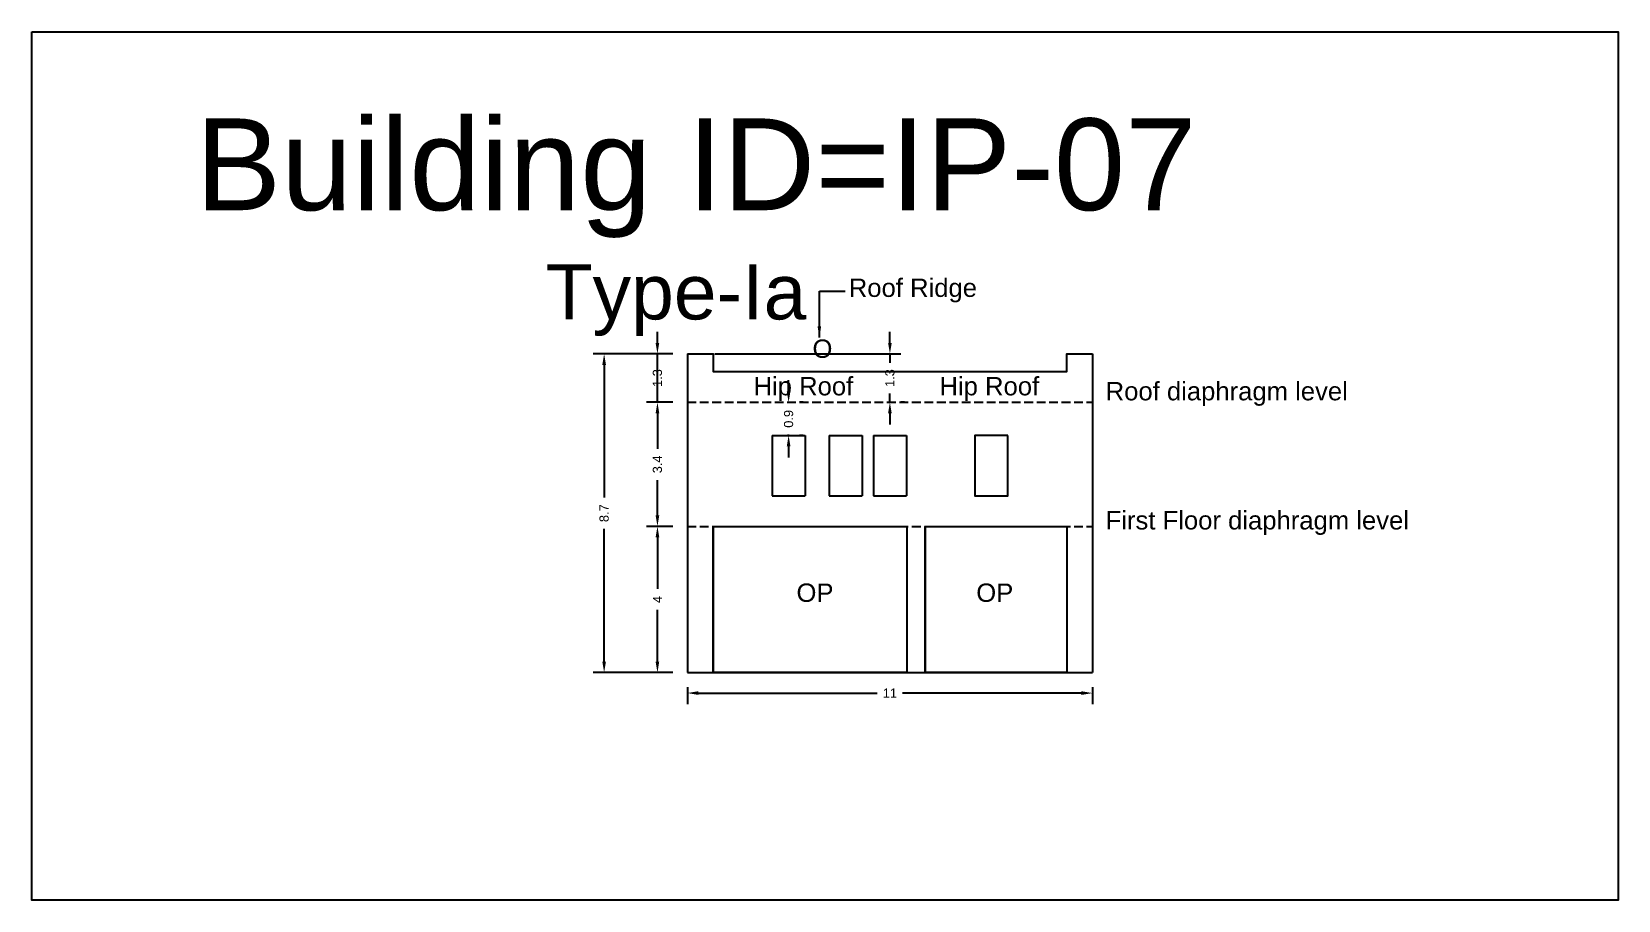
# Model space of a CAD drawing. Header units: metres. Extents: x 3416658 to 3417184, y -6712896 to -6712690.
# Drawn here: x 3417004.9 to 3417048.14, y -6712713.74 to -6712690.08 of the extents above; entities that cross this region are included whole.
import ezdxf

# ---------------------------------------------------------------- set-up
doc = ezdxf.new("R2010")
doc.units = ezdxf.units.M
doc.linetypes.add('ACAD_ISO02W100', pattern=[15, 12, -3])
doc.layers.add('Dotted', color=7, linetype='ACAD_ISO02W100', plot=False)
doc.styles.get("Standard").update_dxf_attribs({"font": 'arial.ttf'})
doc.dimstyles.new('ISO-25', dxfattribs={"dimtxt": 0.25, "dimasz": 0.3, "dimexe": 0.3, "dimexo": 0.4, "dimgap": 0.2, "dimtad": 0, "dimdec": 1, "dimdsep": 46, "dimtxsty": 'Standard', "dimcen": 2.5, "dimadec": 0, "dimazin": 0, "dimtfac": 1, "dimtdec": 1, "dimtmove": 0, "dimatfit": 3, "dimfxl": 1, "dimarcsym": 0})

# ---------------------------------------------------------------- blocks, each defined once
blk = doc.blocks.new('*D45')
at = {"color": 0, "lineweight": -2, "transparency": 16777216}
for p, q in [((3417022.367, -6712703.556), (3417021.652, -6712703.556)), ((3417021.952, -6712703.856), (3417021.952, -6712705.26)), ((3417021.952, -6712707.236), (3417021.952, -6712705.832)), ((3417022.367, -6712707.536), (3417021.652, -6712707.536))]:
    blk.add_line(p, q, dxfattribs=at)
at = {"color": 0, "transparency": 16777216}
for points in [[(3417021.902, -6712703.856), (3417022.002, -6712703.856), (3417021.952, -6712703.556)], [(3417021.902, -6712707.236), (3417022.002, -6712707.236), (3417021.952, -6712707.536)]]:
    blk.add_solid(points, dxfattribs=at)
at = {"layer": 'Defpoints', "color": 0, "transparency": 16777216}
for p in [(3417021.952, -6712703.556), (3417022.767, -6712703.556), (3417022.767, -6712707.536)]:
    blk.add_point(p, dxfattribs=at)
at = {"color": 0, "transparency": 16777216, "insert": (3417021.952, -6712705.546), "char_height": 0.25, "attachment_point": 5, "rotation": 90}
blk.add_mtext('4', dxfattribs=at)
blk = doc.blocks.new('*D46')
at = {"color": 0, "lineweight": -2, "transparency": 16777216}
for p, q in [((3417022.367, -6712700.176), (3417021.652, -6712700.176)), ((3417021.952, -6712700.476), (3417021.952, -6712701.439)), ((3417021.952, -6712703.256), (3417021.952, -6712702.293)), ((3417022.367, -6712703.556), (3417021.652, -6712703.556))]:
    blk.add_line(p, q, dxfattribs=at)
at = {"color": 0, "transparency": 16777216}
for points in [[(3417021.902, -6712700.476), (3417022.002, -6712700.476), (3417021.952, -6712700.176)], [(3417021.902, -6712703.256), (3417022.002, -6712703.256), (3417021.952, -6712703.556)]]:
    blk.add_solid(points, dxfattribs=at)
at = {"layer": 'Defpoints', "color": 0, "transparency": 16777216}
for p in [(3417021.952, -6712700.176), (3417022.767, -6712700.176), (3417022.767, -6712703.556)]:
    blk.add_point(p, dxfattribs=at)
at = {"color": 0, "transparency": 16777216, "insert": (3417021.952, -6712701.866), "char_height": 0.25, "attachment_point": 5, "rotation": 90}
blk.add_mtext('3.4', dxfattribs=at)
blk = doc.blocks.new('*D47')
at = {"color": 0, "lineweight": -2, "transparency": 16777216}
for p, q in [((3417021.952, -6712698.556), (3417021.952, -6712698.256)), ((3417022.367, -6712698.856), (3417021.652, -6712698.856)), ((3417021.952, -6712700.176), (3417021.952, -6712698.856)), ((3417022.367, -6712700.176), (3417021.652, -6712700.176)), ((3417021.952, -6712700.476), (3417021.952, -6712700.776))]:
    blk.add_line(p, q, dxfattribs=at)
at = {"color": 0, "transparency": 16777216}
for points in [[(3417021.902, -6712698.556), (3417022.002, -6712698.556), (3417021.952, -6712698.856)], [(3417021.902, -6712700.476), (3417022.002, -6712700.476), (3417021.952, -6712700.176)]]:
    blk.add_solid(points, dxfattribs=at)
at = {"layer": 'Defpoints', "color": 0, "transparency": 16777216}
for p in [(3417021.952, -6712698.856), (3417022.767, -6712698.856), (3417022.767, -6712700.176)]:
    blk.add_point(p, dxfattribs=at)
at = {"color": 0, "transparency": 16777216, "insert": (3417021.952, -6712699.516), "char_height": 0.25, "attachment_point": 5, "rotation": 90}
blk.add_mtext('1.3', dxfattribs=at)
blk = doc.blocks.new('*D48')
at = {"color": 0, "lineweight": -2, "transparency": 16777216}
for p, q in [((3417022.367, -6712698.856), (3417020.199, -6712698.856)), ((3417020.499, -6712699.156), (3417020.499, -6712702.768)), ((3417020.499, -6712707.236), (3417020.499, -6712703.624)), ((3417022.367, -6712707.536), (3417020.199, -6712707.536))]:
    blk.add_line(p, q, dxfattribs=at)
at = {"color": 0, "transparency": 16777216}
for points in [[(3417020.449, -6712699.156), (3417020.549, -6712699.156), (3417020.499, -6712698.856)], [(3417020.449, -6712707.236), (3417020.549, -6712707.236), (3417020.499, -6712707.536)]]:
    blk.add_solid(points, dxfattribs=at)
at = {"layer": 'Defpoints', "color": 0, "transparency": 16777216}
for p in [(3417020.499, -6712698.856), (3417022.767, -6712698.856), (3417022.767, -6712707.536)]:
    blk.add_point(p, dxfattribs=at)
at = {"color": 0, "transparency": 16777216, "insert": (3417020.499, -6712703.196), "char_height": 0.25, "attachment_point": 5, "rotation": 90}
blk.add_mtext('8.7', dxfattribs=at)
blk = doc.blocks.new('*D49')
at = {"color": 0, "lineweight": -2, "transparency": 16777216}
for p, q in [((3417028.287, -6712698.556), (3417028.287, -6712698.256)), ((3417023.517, -6712698.856), (3417028.587, -6712698.856)), ((3417028.287, -6712698.856), (3417028.287, -6712699.1)), ((3417028.287, -6712700.176), (3417028.287, -6712699.932)), ((3417028.687, -6712700.176), (3417028.587, -6712700.176)), ((3417028.287, -6712700.476), (3417028.287, -6712700.776))]:
    blk.add_line(p, q, dxfattribs=at)
at = {"color": 0, "transparency": 16777216}
for points in [[(3417028.237, -6712698.556), (3417028.337, -6712698.556), (3417028.287, -6712698.856)], [(3417028.237, -6712700.476), (3417028.337, -6712700.476), (3417028.287, -6712700.176)]]:
    blk.add_solid(points, dxfattribs=at)
at = {"layer": 'Defpoints', "color": 0, "transparency": 16777216}
for p in [(3417023.117, -6712698.856), (3417028.287, -6712698.856), (3417028.287, -6712700.176)]:
    blk.add_point(p, dxfattribs=at)
at = {"color": 0, "transparency": 16777216, "insert": (3417028.287, -6712699.516), "char_height": 0.25, "attachment_point": 5, "rotation": 90}
blk.add_mtext('1.3', dxfattribs=at)
blk = doc.blocks.new('*D50')
at = {"color": 0, "lineweight": -2, "transparency": 16777216}
for p, q in [((3417022.767, -6712707.936), (3417022.767, -6712708.395)), ((3417023.067, -6712708.095), (3417027.944, -6712708.095)), ((3417033.507, -6712708.095), (3417028.631, -6712708.095)), ((3417033.807, -6712707.936), (3417033.807, -6712708.395))]:
    blk.add_line(p, q, dxfattribs=at)
at = {"color": 0, "transparency": 16777216}
for points in [[(3417023.067, -6712708.045), (3417023.067, -6712708.145), (3417022.767, -6712708.095)], [(3417033.507, -6712708.045), (3417033.507, -6712708.145), (3417033.807, -6712708.095)]]:
    blk.add_solid(points, dxfattribs=at)
at = {"layer": 'Defpoints', "color": 0, "transparency": 16777216}
for p in [(3417022.767, -6712707.536), (3417033.807, -6712707.536), (3417033.807, -6712708.095)]:
    blk.add_point(p, dxfattribs=at)
at = {"color": 0, "transparency": 16777216, "insert": (3417028.287, -6712708.095), "char_height": 0.25, "attachment_point": 5}
blk.add_mtext('11', dxfattribs=at)
blk = doc.blocks.new('*D51')
at = {"color": 0, "lineweight": -2, "transparency": 16777216}
for p, q in [((3417025.527, -6712699.876), (3417025.527, -6712699.576)), ((3417025.527, -6712700.176), (3417025.527, -6712700.198)), ((3417025.927, -6712700.176), (3417025.827, -6712700.176)), ((3417025.527, -6712701.076), (3417025.527, -6712701.054)), ((3417025.927, -6712701.076), (3417025.827, -6712701.076)), ((3417025.527, -6712701.376), (3417025.527, -6712701.676))]:
    blk.add_line(p, q, dxfattribs=at)
at = {"color": 0, "transparency": 16777216}
for points in [[(3417025.477, -6712699.876), (3417025.577, -6712699.876), (3417025.527, -6712700.176)], [(3417025.477, -6712701.376), (3417025.577, -6712701.376), (3417025.527, -6712701.076)]]:
    blk.add_solid(points, dxfattribs=at)
at = {"layer": 'Defpoints', "color": 0, "transparency": 16777216}
for p in [(3417025.527, -6712700.176), (3417025.527, -6712700.176), (3417025.527, -6712701.076)]:
    blk.add_point(p, dxfattribs=at)
at = {"color": 0, "transparency": 16777216, "insert": (3417025.527, -6712700.626), "char_height": 0.25, "attachment_point": 5, "rotation": 90}
blk.add_mtext('0.9', dxfattribs=at)

msp = doc.modelspace()

# ---------------------------------------------------------------- linework, layer by layer
for points in [[(3417004.901, -6712690.082), (3417048.135, -6712690.082), (3417048.135, -6712713.738), (3417004.901, -6712713.738)], [(3417031.497, -6712701.076), (3417030.597, -6712701.076), (3417030.597, -6712702.726), (3417031.497, -6712702.726)], [(3417023.467, -6712703.556), (3417028.748, -6712703.556), (3417028.748, -6712707.536), (3417023.467, -6712707.536)], [(3417029.248, -6712703.556), (3417033.107, -6712703.556), (3417033.107, -6712707.536), (3417029.248, -6712707.536)]]:
    msp.add_lwpolyline(points, close=True)
for points in [[(3417022.767, -6712698.856), (3417022.767, -6712707.536)], [(3417022.767, -6712698.856), (3417023.467, -6712698.856), (3417023.467, -6712699.336), (3417033.107, -6712699.336), (3417033.107, -6712698.856), (3417033.807, -6712698.856)], [(3417033.807, -6712698.856), (3417033.807, -6712707.536)], [(3417025.077, -6712701.076), (3417025.977, -6712701.076)], [(3417025.077, -6712701.076), (3417025.077, -6712702.726)], [(3417025.977, -6712701.076), (3417025.977, -6712702.726)], [(3417026.63, -6712701.076), (3417026.63, -6712702.726)], [(3417026.63, -6712701.076), (3417027.53, -6712701.076)], [(3417027.53, -6712701.076), (3417027.53, -6712702.726)], [(3417027.837, -6712701.076), (3417027.837, -6712702.726)], [(3417027.837, -6712701.076), (3417028.737, -6712701.076)], [(3417028.737, -6712701.076), (3417028.737, -6712702.726)], [(3417025.077, -6712702.726), (3417025.977, -6712702.726)], [(3417026.63, -6712702.726), (3417027.53, -6712702.726)], [(3417027.837, -6712702.726), (3417028.737, -6712702.726)], [(3417023.467, -6712703.556), (3417023.467, -6712707.536)], [(3417028.748, -6712703.556), (3417028.748, -6712707.536)], [(3417029.248, -6712703.556), (3417029.248, -6712707.536)], [(3417033.107, -6712703.556), (3417033.107, -6712707.536)], [(3417022.767, -6712707.536), (3417033.807, -6712707.536)]]:
    msp.add_lwpolyline(points)
at = {"layer": 'Dotted', "ltscale": 0.02}
for points in [[(3417022.767, -6712700.176), (3417033.807, -6712700.176)], [(3417022.767, -6712703.556), (3417033.807, -6712703.556)]]:
    msp.add_lwpolyline(points, dxfattribs=at)

# ---------------------------------------------------------------- texts
for s, heights, insert, char_height, attachment_point in [('Building ID=IP-07', [0.517], (3417009.366, -6712692.443), 2.5, 1), ('Type-Ia  ', [0.517], (3417018.906, -6712696.418), 1.5, 1), ('Roof Ridge', [0], (3417030.66, -6712696.805), 0.5, 3), ('O', [0], (3417026.177, -6712698.465), 0.5, 1), ('Hip Roof', [0], (3417024.57, -6712699.486), 0.5, 1), ('Hip Roof', [0], (3417029.637, -6712699.486), 0.5, 1), ('Roof diaphragm level ', [0], (3417034.166, -6712699.622), 0.5, 1), ('\\pxt6;First Floor diaphragm level', [0], (3417034.165, -6712703.139), 0.5, 1), ('OP', [0], (3417025.741, -6712705.111), 0.5, 1), ('OP', [0], (3417030.64, -6712705.111), 0.5, 1)]:
    msp.add_mtext_dynamic_manual_height_columns(s, width=67.86454, gutter_width=12.5, heights=heights, dxfattribs=dict(insert=insert, char_height=char_height, attachment_point=attachment_point))

# ---------------------------------------------------------------- dimensions: what is measured, and where the dimension line sits
dim = msp.add_linear_dim(base=(3417021.952, -6712698.856), p1=(3417022.767, -6712700.176), p2=(3417022.767, -6712698.856), angle=90, dimstyle='ISO-25', override={"dimtmove": 1})
dim.commit()
dim.dimension.update_dxf_attribs({"geometry": '*D47', "text_midpoint": (3417021.952, -6712699.516), "dimtype": 160})
dim = msp.add_linear_dim(base=(3417028.287, -6712698.856), p1=(3417028.287, -6712700.176), p2=(3417023.117, -6712698.856), angle=90, dimstyle='ISO-25')
dim.commit()
dim.dimension.update_dxf_attribs({"geometry": '*D49', "text_midpoint": (3417028.287, -6712699.516), "dimtype": 160})
for base, p1, p2, picture, middle in [((3417020.499, -6712698.856), (3417022.767, -6712707.536), (3417022.767, -6712698.856), '*D48', (3417020.499, -6712703.196)), ((3417025.527, -6712700.176), (3417025.527, -6712701.076), (3417025.527, -6712700.176), '*D51', (3417025.527, -6712700.626)), ((3417021.952, -6712703.556), (3417022.767, -6712707.536), (3417022.767, -6712703.556), '*D45', (3417021.952, -6712705.546))]:
    dim = msp.add_linear_dim(base=base, p1=p1, p2=p2, angle=90, dimstyle='ISO-25')
    dim.commit()
    dim.dimension.update_dxf_attribs({"geometry": picture, "text_midpoint": middle})
dim = msp.add_linear_dim(base=(3417021.952, -6712700.176), p1=(3417022.767, -6712703.556), p2=(3417022.767, -6712700.176), angle=90, dimstyle='ISO-25', override={"dimtmove": 1})
dim.commit()
dim.dimension.update_dxf_attribs({"geometry": '*D46', "text_midpoint": (3417021.952, -6712701.866)})
dim = msp.add_linear_dim(base=(3417033.807, -6712708.095), p1=(3417022.767, -6712707.536), p2=(3417033.807, -6712707.536), dimstyle='ISO-25')
dim.commit()
dim.dimension.update_dxf_attribs({"geometry": '*D50', "text_midpoint": (3417028.287, -6712708.095)})

# ---------------------------------------------------------------- leaders
at = {"layer": 'Dotted'}
msp.add_leader([(3417026.365, -6712698.406), (3417026.365, -6712697.148), (3417027.069, -6712697.148)], dimstyle='ISO-25', override={"dimgap": 0.625, "dimtad": 0}, dxfattribs=at)

doc.saveas('drawing.dxf')
